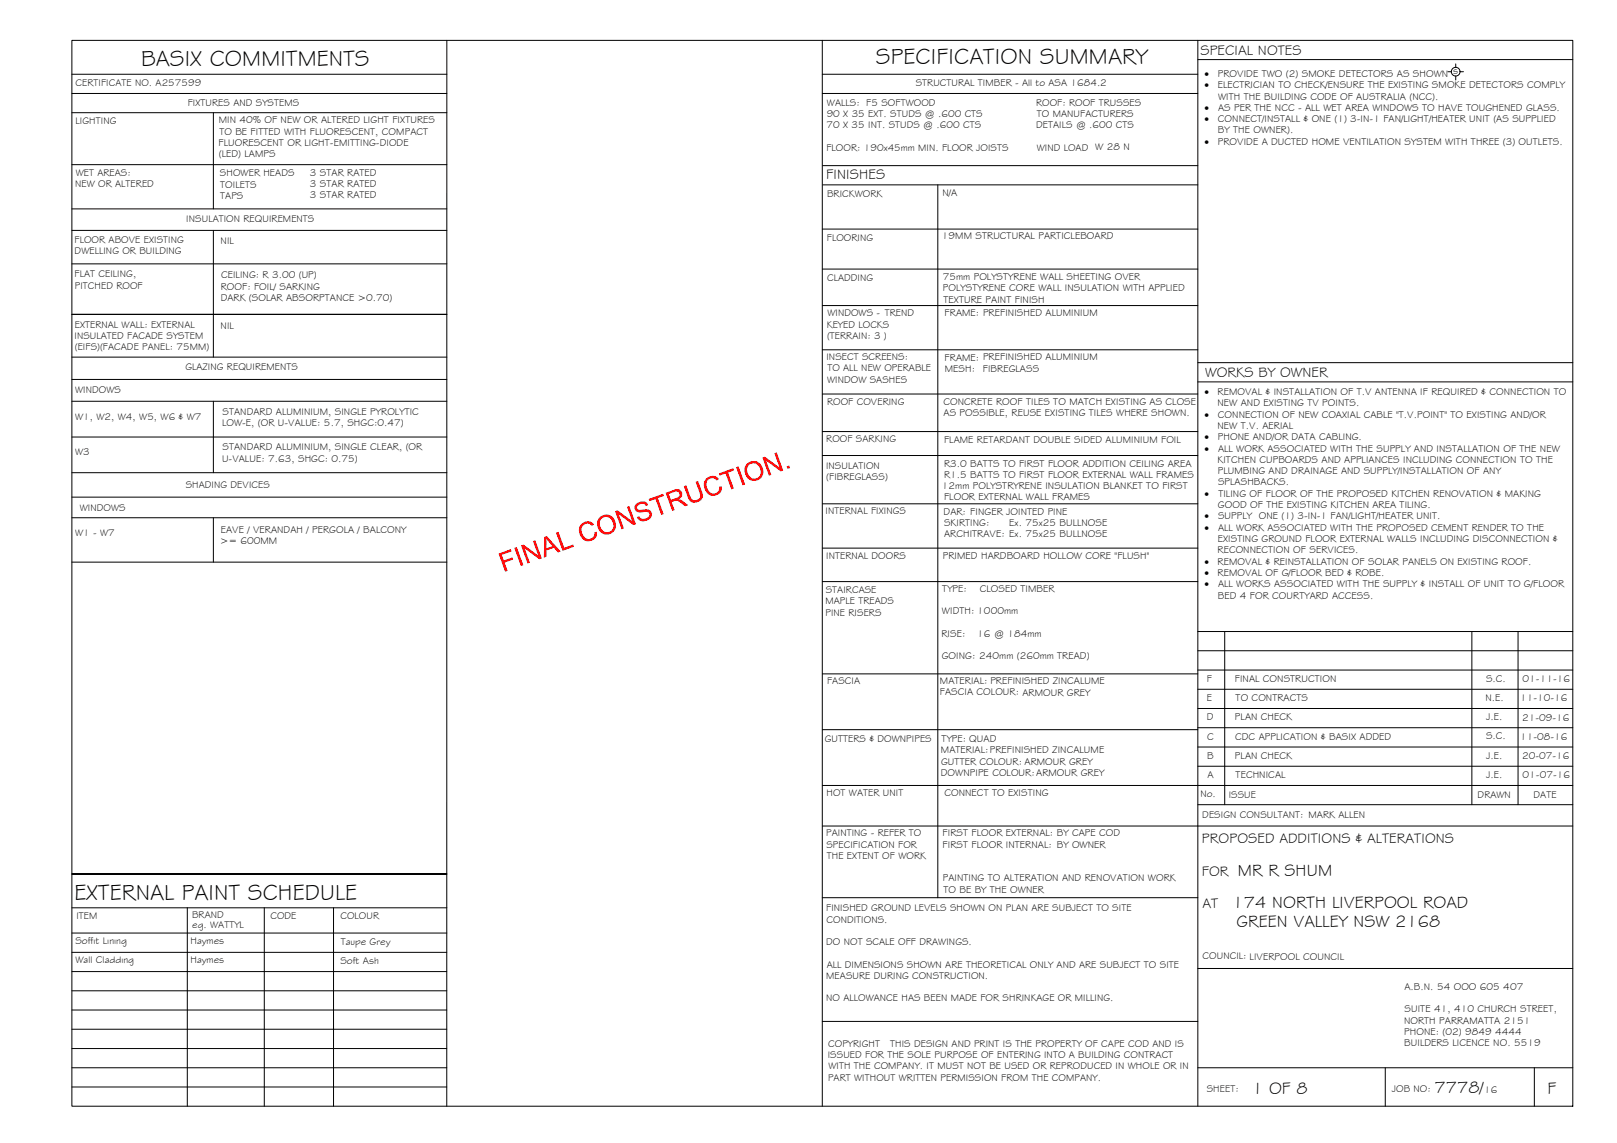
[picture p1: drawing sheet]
<svg xmlns="http://www.w3.org/2000/svg" width="420mm" height="297mm" viewBox="0 0 420 297" stroke-linecap="round" stroke-linejoin="round" font-family="sans-serif">
<defs><g id="words">
<g font-size="5.9">
<text x="36.7" y="17.2">BASIX COMMITMENTS</text>
<text x="227.6" y="16.8">SPECIFICATION SUMMARY</text>
<text x="19.4" y="233.8">EXTERNAL PAINT SCHEDULE</text>
</g>
<g font-size="4.5">
<text x="321.7" y="227.6">MR R SHUM</text>
<text x="320.3" y="235.9">174 NORTH LIVERPOOL ROAD</text>
<text x="321.3" y="240.9">GREEN VALLEY NSW 2168</text>
<text x="325.3" y="284.2">1 OF 8</text>
<text x="372.7" y="284.1">7778/</text>
<text x="402.1" y="284.2">F</text>
</g>
<g font-size="3.7">
<text x="311.9" y="14.3">SPECIAL NOTES</text>
<text x="214.7" y="46.6">FINISHES</text>
<text x="313.1" y="98.1">WORKS BY OWNER</text>
<text x="312.3" y="219.2">PROPOSED ADDITIONS &amp; ALTERATIONS</text>
<text x="312.3" y="227.5">FOR</text>
<text x="312.4" y="235.9">AT</text>
</g>
<g font-size="2.6">
<text x="19.6" y="22.5">CERTIFICATE NO. A257599</text>
<text x="237.9" y="22.4">STRUCTURAL TIMBER - All to ASA 1684.2</text>
<text x="313" y="20">·</text>
<text x="313" y="22.9">·</text>
<text x="316.4" y="22.9">ELECTRICIAN TO CHECK/ENSURE THE EXISTING SMOKE DETECTORS COMPLY</text>
<text x="316.4" y="20">PROVIDE TWO (2) SMOKE DETECTORS AS SHOWN</text>
<text x="377.6" y="19.2">s</text>
<text x="48.8" y="27.5">FIXTURES AND SYSTEMS</text>
<text x="214.9" y="27.4">WALLS: F5 SOFTWOOD</text>
<text x="269.2" y="27.4">ROOF: ROOF TRUSSES</text>
<text x="313" y="28.8">·</text>
<text x="316.5" y="28.8">AS PER THE NCC - ALL WET AREA WINDOWS TO HAVE TOUGHENED GLASS.</text>
<text x="316.5" y="25.9">WITH THE BUILDING CODE OF AUSTRALIA (NCC).</text>
<text x="19.6" y="32.2">LIGHTING</text>
<text x="56.8" y="32">MIN 40% OF NEW OR ALTERED LIGHT FIXTURES</text>
<text x="57" y="35">TO BE FITTED WITH FLUORESCENT, COMPACT</text>
<text x="214.8" y="33.3">70 X 35 INT. STUDS @ .600 CTS</text>
<text x="214.8" y="30.4">90 X 35 EXT. STUDS @ .600 CTS</text>
<text x="269.2" y="33.3">DETAILS @ .600 CTS</text>
<text x="269.4" y="30.4">TO MANUFACTURERS</text>
<text x="313" y="31.7">·</text>
<text x="316.4" y="34.7">BY THE OWNER).</text>
<text x="316.5" y="31.7">CONNECT/INSTALL &amp; ONE (1) 3-IN-1 FAN/LIGHT/HEATER UNIT (AS SUPPLIED</text>
<text x="56.8" y="37.9">FLUORESCENT OR LIGHT-EMITTING-DIODE</text>
<text x="56.9" y="40.8">(LED) LAMPS</text>
<text x="214.7" y="39.2">FLOOR: 190x45mm MIN. FLOOR JOISTS</text>
<text x="269.4" y="39.2">WIND LOAD W 28 N</text>
<text x="313" y="37.6">·</text>
<text x="316.4" y="37.6">PROVIDE A DUCTED HOME VENTILATION SYSTEM WITH THREE (3) OUTLETS.</text>
<text x="19.7" y="45.8">WET AREAS:</text>
<text x="57.2" y="45.8">SHOWER HEADS</text>
<text x="80.5" y="45.6">3 STAR RATED</text>
<text x="19.5" y="48.7">NEW OR ALTERED</text>
<text x="57.2" y="48.7">TOILETS</text>
<text x="57.2" y="51.7">TAPS</text>
<text x="80.5" y="48.6">3 STAR RATED</text>
<text x="80.5" y="51.5">3 STAR RATED</text>
<text x="214.9" y="51.2">BRICKWORK</text>
<text x="244.9" y="51">N/A</text>
<text x="48.4" y="57.8">INSULATION REQUIREMENTS</text>
<text x="19.4" y="63.2">FLOOR ABOVE EXISTING</text>
<text x="57.3" y="63.4">NIL</text>
<text x="214.8" y="62.7">FLOORING</text>
<text x="244.8" y="62.2">19MM STRUCTURAL PARTICLEBOARD</text>
<text x="19.4" y="66.1">DWELLING OR BUILDING</text>
<text x="19.4" y="72.1">FLAT CEILING,</text>
<text x="19.4" y="75">PITCHED ROOF</text>
<text x="57.3" y="75.2">ROOF: FOIL/ SARKING</text>
<text x="57.4" y="72.3">CEILING: R 3.00 (UP)</text>
<text x="214.9" y="73.1">CLADDING</text>
<text x="245" y="72.8">75mm POLYSTYRENE WALL SHEETING OVER</text>
<text x="245" y="75.7">POLYSTYRENE CORE WALL INSULATION WITH APPLIED</text>
<text x="57.3" y="78.2">DARK (SOLAR ABSORPTANCE &gt;0.70)</text>
<text x="215" y="82.2">WINDOWS - TREND</text>
<text x="245.2" y="78.6">TEXTURE PAINT FINISH</text>
<text x="245.5" y="82.2">FRAME: PREFINISHED ALUMINIUM</text>
<text x="19.4" y="88.2">INSULATED FACADE SYSTEM</text>
<text x="19.4" y="85.2">EXTERNAL WALL: EXTERNAL</text>
<text x="57.3" y="85.4">NIL</text>
<text x="214.8" y="85.1">KEYED LOCKS</text>
<text x="214.9" y="88.1">(TERRAIN: 3 )</text>
<text x="19.4" y="91.1">(EIFS)(FACADE PANEL: 75MM)</text>
<text x="214.7" y="93.6">INSECT SCREENS:</text>
<text x="245.5" y="93.7">FRAME: PREFINISHED ALUMINIUM</text>
<text x="48.2" y="96.2">GLAZING REQUIREMENTS</text>
<text x="214.9" y="99.5">WINDOW SASHES</text>
<text x="215" y="96.5">TO ALL NEW OPERABLE</text>
<text x="245.5" y="96.7">MESH:</text>
<text x="255.4" y="96.6">FIBREGLASS</text>
<text x="19.5" y="102.1">WINDOWS</text>
<text x="57.8" y="107.7">STANDARD ALUMINIUM, SINGLE PYROLYTIC</text>
<text x="214.9" y="105.1">ROOF COVERING</text>
<text x="245.1" y="105.2">CONCRETE ROOF TILES TO MATCH EXISTING AS CLOSE</text>
<text x="313" y="102.7">·</text>
<text x="316.4" y="102.7">REMOVAL &amp; INSTALLATION OF T.V ANTENNA IF REQUIRED &amp; CONNECTION TO</text>
<text x="316.4" y="105.6">NEW AND EXISTING TV POINTS.</text>
<text x="19.5" y="109">W1, W2, W4, W5, W6 &amp; W7</text>
<text x="57.7" y="110.7">LOW-E, (OR U-VALUE: 5.7, SHGC:0.47)</text>
<text x="245.2" y="108.1">AS POSSIBLE, REUSE EXISTING TILES WHERE SHOWN.</text>
<text x="313" y="108.6">·</text>
<text x="316.4" y="111.5">NEW T.V. AERIAL</text>
<text x="316.5" y="108.6">CONNECTION OF NEW COAXIAL CABLE &quot;T.V.POINT&quot; TO EXISTING AND/OR</text>
<text x="19.5" y="118.3">W3</text>
<text x="57.7" y="119.9">U-VALUE: 7.63, SHGC: 0.75)</text>
<text x="57.8" y="117">STANDARD ALUMINIUM, SINGLE CLEAR, (OR</text>
<text x="214.7" y="114.9">ROOF SARKING</text>
<text x="245.3" y="115">FLAME RETARDANT DOUBLE SIDED ALUMINIUM FOIL</text>
<text x="313" y="114.4">·</text>
<text x="313" y="117.4">·</text>
<text x="316.4" y="114.4">PHONE AND/OR DATA CABLING.</text>
<text x="316.5" y="117.4">ALL WORK ASSOCIATED WITH THE SUPPLY AND INSTALLATION OF THE NEW</text>
<text x="214.6" y="121.9">INSULATION</text>
<text x="214.7" y="124.9">(FIBREGLASS)</text>
<text x="245.3" y="121.2">R3.0 BATTS TO FIRST FLOOR ADDITION CEILING AREA</text>
<text x="245.3" y="124.2">R1.5 BATTS TO FIRST FLOOR EXTERNAL WALL FRAMES</text>
<text x="316.4" y="120.3">KITCHEN CUPBOARDS AND APPLIANCES INCLUDING CONNECTION TO THE</text>
<text x="316.4" y="123.2">PLUMBING AND DRAINAGE AND SUPPLY/INSTALLATION OF ANY</text>
<text x="48.3" y="126.8">SHADING DEVICES</text>
<text x="244.8" y="127.1">12mm POLYSTRYRENE INSULATION BLANKET TO FIRST</text>
<text x="245.3" y="130">FLOOR EXTERNAL WALL FRAMES</text>
<text x="313" y="129.1">·</text>
<text x="316.5" y="126.2">SPLASHBACKS.</text>
<text x="316.6" y="129.1">TILING OF FLOOR OF THE PROPOSED KITCHEN RENOVATION &amp; MAKING</text>
<text x="20.7" y="132.7">WINDOWS</text>
<text x="214.5" y="133.6">INTERNAL FIXINGS</text>
<text x="245.2" y="133.7">DAR: FINGER JOINTED PINE</text>
<text x="245.3" y="136.7">SKIRTING:</text>
<text x="262.3" y="136.7">Ex. 75x25 BULLNOSE</text>
<text x="313" y="135">·</text>
<text x="313" y="137.9">·</text>
<text x="316.5" y="132.1">GOOD OF THE EXISTING KITCHEN AREA TILING.</text>
<text x="316.5" y="135">SUPPLY ONE (1) 3-IN-1 FAN/LIGHT/HEATER UNIT.</text>
<text x="316.5" y="137.9">ALL WORK ASSOCIATED WITH THE PROPOSED CEMENT RENDER TO THE</text>
<text x="19.5" y="139.3">W1 - W7</text>
<text x="57.2" y="141.4">&gt;= 600MM</text>
<text x="57.3" y="138.5">EAVE / VERANDAH / PERGOLA / BALCONY</text>
<text x="245.3" y="139.6">ARCHITRAVE: Ex. 75x25 BULLNOSE</text>
<text x="316.4" y="143.8">RECONNECTION OF SERVICES.</text>
<text x="316.4" y="140.9">EXISTING GROUND FLOOR EXTERNAL WALLS INCLUDING DISCONNECTION &amp;</text>
<text x="214.7" y="145.3">INTERNAL DOORS</text>
<text x="245" y="145.2">PRIMED HARDBOARD HOLLOW CORE &quot;FLUSH&quot;</text>
<text x="313" y="146.7">·</text>
<text x="313" y="149.7">·</text>
<text x="316.4" y="146.7">REMOVAL &amp; REINSTALLATION OF SOLAR PANELS ON EXISTING ROOF.</text>
<text x="316.4" y="149.7">REMOVAL OF G/FLOOR BED &amp; ROBE.</text>
<text x="214.6" y="154.2">STAIRCASE</text>
<text x="244.8" y="153.7">TYPE:</text>
<text x="254.6" y="153.7">CLOSED TIMBER</text>
<text x="313" y="152.6">·</text>
<text x="316.4" y="155.5">BED 4 FOR COURTYARD ACCESS.</text>
<text x="316.5" y="152.6">ALL WORKS ASSOCIATED WITH THE SUPPLY &amp; INSTALL OF UNIT TO G/FLOOR</text>
<text x="214.5" y="157.1">MAPLE TREADS</text>
<text x="214.5" y="160">PINE RISERS</text>
<text x="244.8" y="159.6">WIDTH: 1000mm</text>
<text x="244.6" y="165.4">RISE:</text>
<text x="253.9" y="165.4">16 @ 184mm</text>
<text x="244.7" y="171.3">GOING: 240mm (260mm TREAD)</text>
<text x="214.9" y="177.8">FASCIA</text>
<text x="244.2" y="177.8">MATERIAL: PREFINISHED ZINCALUME</text>
<text x="313.6" y="177.2">F</text>
<text x="320.9" y="177.2">FINAL CONSTRUCTION</text>
<text x="386.1" y="177.2">S.C.</text>
<text x="395.6" y="177.3">01-11-16</text>
<text x="244.2" y="180.7">FASCIA COLOUR: ARMOUR GREY</text>
<text x="313.6" y="182.2">E</text>
<text x="321.1" y="182.2">TO CONTRACTS</text>
<text x="386" y="182.1">N.E.</text>
<text x="395" y="182.3">11-10-16</text>
<text x="313.6" y="187.2">D</text>
<text x="320.9" y="187.2">PLAN CHECK</text>
<text x="386.2" y="187.1">J.E.</text>
<text x="395.5" y="187.3">21-09-16</text>
<text x="214.3" y="192.7">GUTTERS &amp; DOWNPIPES</text>
<text x="244.5" y="195.8">MATERIAL:PREFINISHED ZINCALUME</text>
<text x="244.7" y="192.9">TYPE: QUAD</text>
<text x="313.7" y="197.2">B</text>
<text x="313.7" y="192.2">C</text>
<text x="320.9" y="197.2">PLAN CHECK</text>
<text x="321" y="192.2">CDC APPLICATION &amp; BASIX ADDED</text>
<text x="386.1" y="192.1">S.C.</text>
<text x="386.2" y="197.1">J.E.</text>
<text x="395" y="192.3">11-08-16</text>
<text x="395.5" y="197.3">20-07-16</text>
<text x="244.5" y="201.7">DOWNPIPE COLOUR:ARMOUR GREY</text>
<text x="244.5" y="198.7">GUTTER COLOUR: ARMOUR GREY</text>
<text x="313.7" y="202.2">A</text>
<text x="321.1" y="202.2">TECHNICAL</text>
<text x="386.2" y="202.1">J.E.</text>
<text x="395.6" y="202.3">01-07-16</text>
<text x="214.8" y="206.8">HOT WATER UNIT</text>
<text x="245.4" y="207">CONNECT TO EXISTING</text>
<text x="311.9" y="207.1">No.</text>
<text x="319.3" y="207.3">ISSUE</text>
<text x="383.9" y="207.5">DRAWN</text>
<text x="398.5" y="207.4">DATE</text>
<text x="312.4" y="212.6">DESIGN CONSULTANT: MARK ALLEN</text>
<text x="214.7" y="217.3">PAINTING - REFER TO</text>
<text x="214.7" y="220.3">SPECIFICATION FOR</text>
<text x="244.9" y="217.3">FIRST FLOOR EXTERNAL: BY CAPE COD</text>
<text x="244.9" y="220.3">FIRST FLOOR INTERNAL: BY OWNER</text>
<text x="214.8" y="223.2">THE EXTENT OF WORK</text>
<text x="245" y="229">PAINTING TO ALTERATION AND RENOVATION WORK</text>
<text x="245.1" y="232">TO BE BY THE OWNER</text>
<text x="19.8" y="238.9">ITEM</text>
<text x="49.9" y="238.6">BRAND</text>
<text x="70.3" y="238.9">CODE</text>
<text x="88.5" y="238.8">COLOUR</text>
<text x="214.7" y="236.8">FINISHED GROUND LEVELS SHOWN ON PLAN ARE SUBJECT TO SITE</text>
<text x="214.8" y="239.7">CONDITIONS.</text>
<text x="19.6" y="245.4">Soffit Lining</text>
<text x="49.5" y="245.4">Haymes</text>
<text x="50" y="241.1">eg. WATTYL</text>
<text x="88.5" y="245.5">Taupe Grey</text>
<text x="214.7" y="245.6">DO NOT SCALE OFF DRAWINGS.</text>
<text x="19.6" y="250.4">Wall Cladding</text>
<text x="49.5" y="250.4">Haymes</text>
<text x="88.4" y="250.5">Soft Ash</text>
<text x="214.8" y="251.5">ALL DIMENSIONS SHOWN ARE THEORETICAL ONLY AND ARE SUBJECT TO SITE</text>
<text x="312.5" y="249.3">COUNCIL: LIVERPOOL COUNCIL</text>
<text x="214.7" y="254.4">MEASURE DURING CONSTRUCTION.</text>
<text x="364.9" y="257.3">A.B.N. 54 OOO 605 407</text>
<text x="214.7" y="260.3">NO ALLOWANCE HAS BEEN MADE FOR SHRINKAGE OR MILLING.</text>
<text x="364.9" y="263.1">SUITE 41, 410 CHURCH STREET,</text>
<text x="364.8" y="266">NORTH PARRAMATTA 2151</text>
<text x="364.9" y="269">PHONE: (02) 9849 4444</text>
<text x="215.1" y="274.9">ISSUED FOR THE SOLE PURPOSE OF ENTERING INTO A BUILDING CONTRACT</text>
<text x="215.2" y="272">COPYRIGHT</text>
<text x="231.3" y="272">THIS DESIGN AND PRINT IS THE PROPERTY OF CAPE COD AND IS</text>
<text x="364.9" y="271.9">BUILDERS LICENCE NO. 5519</text>
<text x="215.2" y="280.8">PART WITHOUT WRITTEN PERMISSION FROM THE COMPANY.</text>
<text x="215.3" y="277.9">WITH THE COMPANY. IT MUST NOT BE USED OR REPRODUCED IN WHOLE OR IN</text>
<text x="313.6" y="283.8">SHEET:</text>
<text x="361.7" y="283.9">JOB NO:</text>
<text x="385.6" y="284.1">16</text>
</g>
</g></defs>
<!-- layer: BORDER -->
<g fill="none" stroke="#000" stroke-width=".26">
<path d="M18.7 10.5h390v277h-390zM116.1 10.5v277M213.7 19.3h97.5M213.7 10.5v277M311.2 15.5h97.5M311.2 10.5v277M213.7 24.3h97.5M213.7 59.5h97.5M213.8 48h97.4M213.8 43h97.4M243.7 48v185.3M213.7 79.4h97.5"/>
<path d="M213.7 69.9h97.5M213.7 90.9h97.5M311.2 94.2h97.5M311.2 99.2h97.5M213.7 112.2h97.5M213.7 102.4h97.5M213.7 118.4h97.5M213.7 130.9h97.5M213.7 142.4h97.5M213.7 151.1h97.5M213.7 175.1h97.5M311.2 179.1h97.5"/>
<path d="M311.2 174.1h97.5M311.2 169.1h97.5M311.2 164.1h97.5M318.2 164.1v45M382.4 164.1v45M394.4 164.1v45M213.7 189.6h97.5M311.2 199.1h97.5M311.2 194.1h97.5M311.2 189.1h97.5M311.2 184.1h97.5M213.7 204.1h195"/>
<path d="M213.7 214.7h195M311.2 209.1h97.5M18.7 235.9h97.4M48.7 235.9v51.6M68.7 235.9v51.6M86.7 235.9v51.6M116.1 227.1h-97.4h97.4M213.7 233.3h97.5M18.7 242.5h97.4M18.7 247.5h97.4M18.7 252.5h97.4M18.7 257.5h97.4"/>
<path d="M311.2 251.7h97.5M18.7 277.5h97.4M18.7 262.5h97.4M18.7 267.5h97.4M18.7 272.5h97.4M213.7 265.4h97.5M311.2 277.5h97.5M359.9 277.5v10M398.7 277.5v10M18.7 282.5h97.4"/>
</g>
<!-- layer: BASIX -->
<g fill="none" stroke="#000" stroke-width=".26">
<path d="M18.7 19.3h97.4M18.7 24.3h97.4M18.7 29.3h97.4M55.4 29.3v25M18.7 42.8h97.4M18.7 54.3h97.4M18.7 59.9h97.4M55.4 59.9v32.9M18.7 68.6h97.4M18.7 81.7h97.4M18.7 98.6h97.4M18.7 92.8h97.4"/>
<path d="M18.7 113.6h97.4M18.7 104.3h97.4M55.4 104.3v18.5M18.7 129.2h97.4M18.7 134.5h97.4M18.7 122.8h97.4M55.4 134.5v11.6M18.7 146.1h97.4"/>
</g>
<!-- layer: SERVICES -->
<g fill="none" stroke="#000" stroke-width=".26">
<path d="M376.2 18.6h.9M378.3 16.6v.9M378.3 19.8v1M379.4 18.6h.9"/>
<circle cx="378.2" cy="18.6" r="1.13"/>
</g>
<!-- layer: Stamp - Final Construction -->
<g fill="#f00">
<path d="M129.5 143.9l3.2-1.2 .2 .6-2.5 .9 .5 1.5 2.2-.8 .2 .5-2.2 .8 .8 2.2-.6 .2z"/>
<path d="M133.6 142.4l.7-.2 1.7 4.7-.7 .2z"/>
<path d="M135.4 141.7l.6-.2 3.8 2.8-1.3-3.7 .6-.2 1.7 4.7-.6 .2-3.9-2.7 1.4 3.6-.6 .2z"/>
<path d="M144.5 138.4l.6-.2 1.5 4.2 2.3-.9 .2 .6-2.9 1z"/>
<path d="M151.1 136.1l.8-.4 1-.2 .6 .1 .8 .7-.5 .4-.8-.6-.9 .1-.8 .6-.2 1 .5 1.5 .6 .6 .5 .2 1.1-.3 .5-.6 .1-.9 .7-.1-.1 1-.6 .9-.7 .4-1.1 .2-.8-.3-.7-.6-.4-.8-.3-1.1 .2-1.1z"/>
<path d="M159.8 132.9l.7-.3 3.8 2.8-1.4-3.7 .6-.2 1.7 4.7-.6 .3-3.8-2.8 1.3 3.6-.6 .3z"/>
<path d="M165.3 130.9l.8-.4 1-.2 .7 .2 .6 .7-.6 .3-.4-.5-.6-.1-.7 .2-.5 .4a.73 .73 0 0 0 .2 .9 .73 .73 0 0 0 .9 .1l1.4-.1 1 .4 .3 .9-.1 .6-.5 .5-1.6 .7-.8-.1-.5-.3-.4-.7 .6-.3 .6 .7h1l.9-.5 .2-.7-.2-.3-.4-.3-1.9 .2-.9-.2-.5-.9 .1-.7z"/>
<path d="M168.6 129.7l3.7-1.4 .2 .6-1.6 .5 1.5 4.2-.6 .2-1.5-4.1-1.5 .5z"/>
<path d="M177.7 126.4l.6-.3 1.4 3.6 .5 .3 .8-.1 .6-.3 .4-.5-.2-1.1-1.1-2.8 .7-.2 1.1 3.3 .1 .9-.3 .5-.5 .5-1 .4-1.3-.2-.7-.9z"/>
<path d="M183.4 124.5l.6-.5 1-.3 1 .1 .5 .4 .3 .3-.6 .4-.8-.6-1.1 .2-.6 .7-.2 .8 .7 1.6 1 .7 1.1-.3 .5-.6 .1-.9 .7-.1-.1 .9-.5 .9-.7 .4-.8 .3-.9-.2-.7-.4-.7-.9-.3-1.2 .1-.9z"/>
<path d="M186.8 123l3.7-1.3 .2 .6-1.5 .5 1.5 4.2-.7 .2-1.5-4.2-1.5 .6z"/>
<path d="M191.3 121.4l.6-.2 1.7 4.7-.6 .2z"/>
<path d="M198.1 118.9l.6-.2 3.9 2.8-1.4-3.7 .6-.2 1.7 4.7-.6 .2-3.8-2.8 1.3 3.7-.6 .2z"/>
<path d="M204.4 121.2l.6-.2 .3 .6-.7 .3z"/>
<path d="M141.4 139.6l.7-.3 3.6 4-.7 .3-1.1-1.2-1.9 .7v1.6l-.7 .2zM141.9 139.9l.1 2.6 1.6-.6z"/>
<path d="M155.8 134.4l.8-.4 .7-.3 1 .2 .9 .5 .6 .9 .2 1-.1 1.1-.5 .8-.9 .6-1.1 .1-.7-.2-.9-.7-.4-.7-.2-1 .1-1.2zM156.4 134.7l-.4 .5-.2 .7 .5 1.6 1 .8h.7l.7-.3 .5-.5 .2-.7-.2-1-.3-.7-1.1-.8h-.6z"/>
<path d="M173 128.1l2.5-.9h1l.6 .6 .2 .9-.3 .5-.7 .6 .9 .3 1.6 1.2-.8 .3-1.7-1.3-.5-.2-.6 .1-.7 .3 .8 2.1-.6 .2zM173.8 128.4l.5 1.5 1.9-.7 .4-.5-.1-.6-.6-.4z"/>
<path d="M194.1 120.6l.7-.5 1-.3 .9 .2 .8 .5 .5 .7 .3 1.2v.9l-.8 1.1-.9 .5-.9 .1-.8-.3-.7-.5-.5-.8-.3-1.1 .1-.9zM194.6 120.9l-.4 .5-.1 .8 .6 1.5 1 .7 1.3-.3 .6-.7 .1-.6-.2-.9-.4-.8-.4-.4-.7-.3-.9 .1z"/>
</g>
<use href="#words"/>
</svg>
